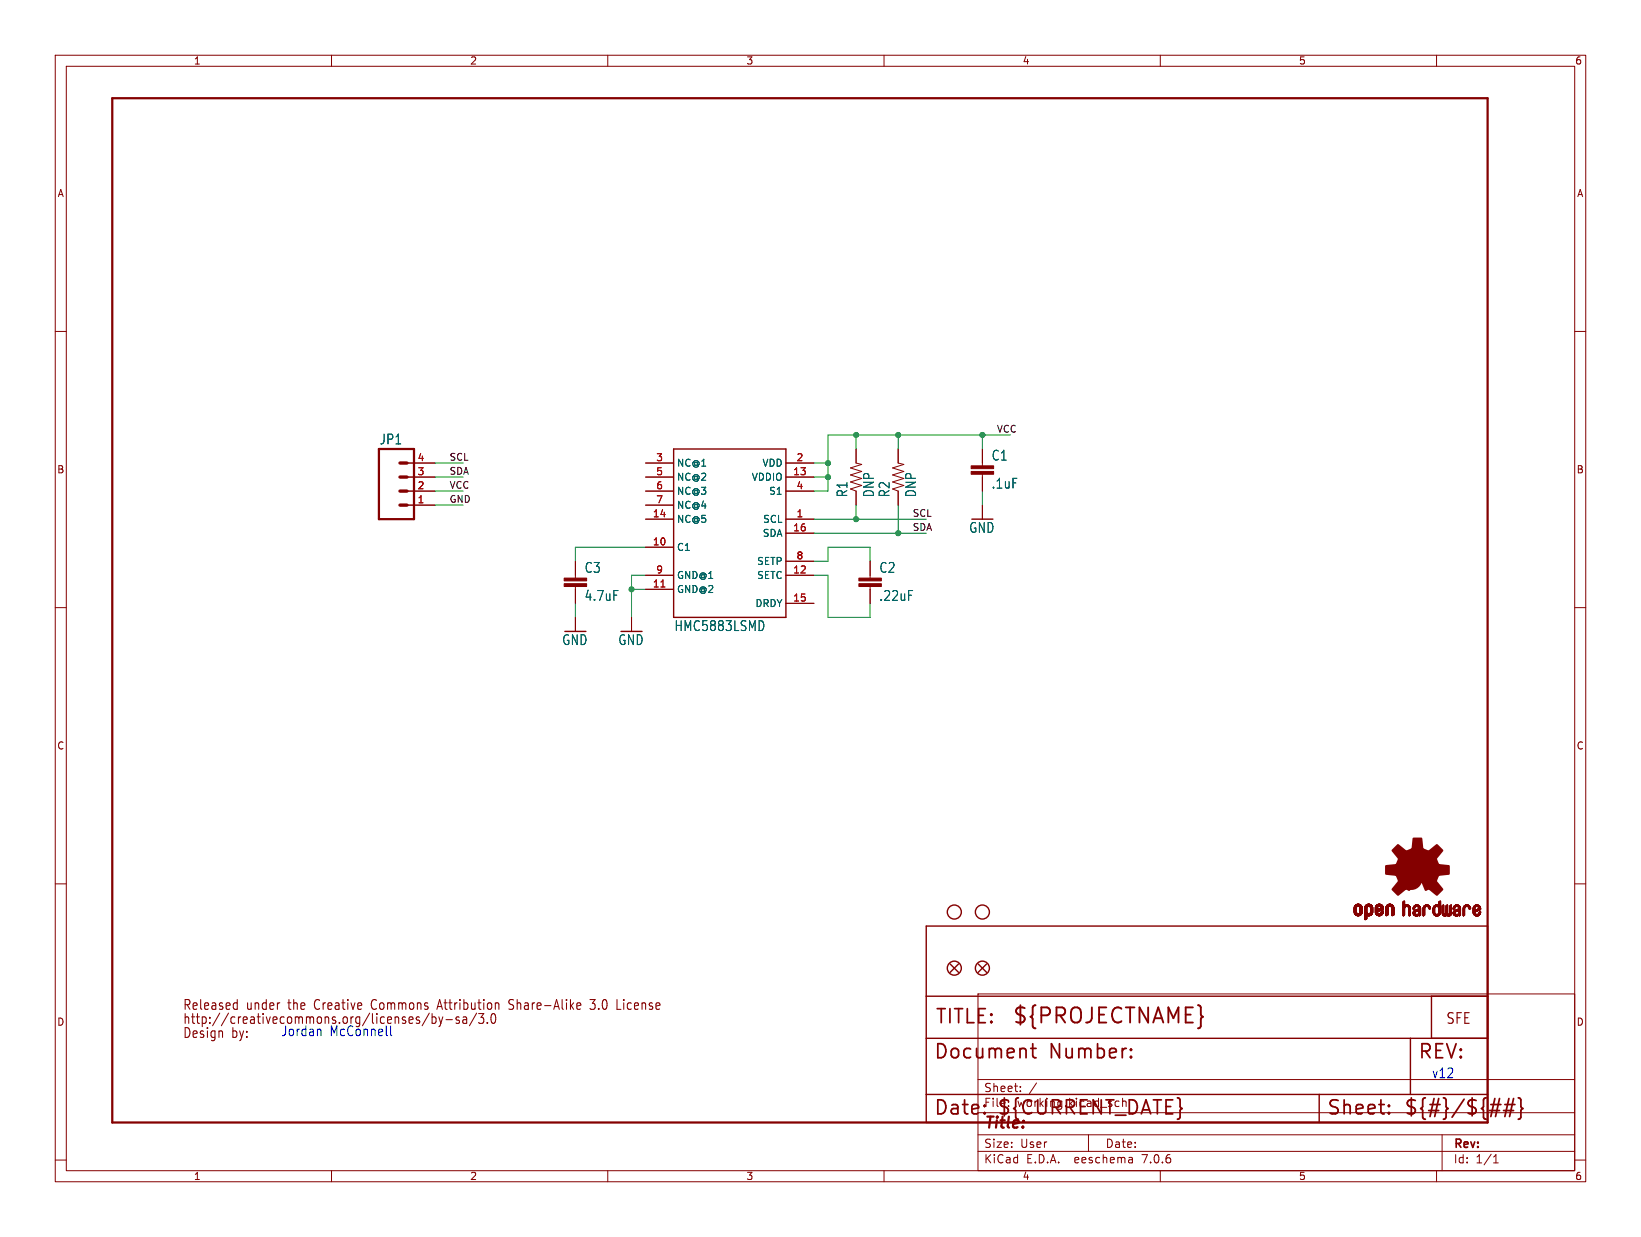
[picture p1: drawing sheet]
<svg xmlns="http://www.w3.org/2000/svg" width="297mm" height="224mm" viewBox="0 0 297 224" stroke-linecap="round" stroke-linejoin="round" font-family="sans-serif">
<defs><g id="words">
<text font-size="3.8" fill="#840000" x="183.1" y="185.7">${PROJECTNAME}</text>
<g font-size="3.5" fill="#840000">
<text x="169.2" y="185.7">TITLE:</text>
<text x="168.9" y="192.1">Document</text>
<text x="189.9" y="192.1">Number:</text>
<text x="256.5" y="192.1">REV:</text>
<text x="168.9" y="202.2">Date:</text>
<text x="180.3" y="202.2">${CURRENT_DATE}</text>
<text x="240" y="202.2">Sheet:</text>
<text x="254" y="202.2">${#}/${##}</text>
</g>
<text font-size="2.8" fill="#840000" x="178" y="204.8">Title:</text>
<text font-size="2.7" fill="#840000" x="261.6" y="185.6">SFE</text>
<g font-size="2.5" fill="#006464">
<text x="68.6" y="80.7">JP1</text>
<text x="179.4" y="83.6">C1</text>
<text x="179.4" y="88.7">.1uF</text>
<text x="153.6" y="90.1" transform="rotate(-90 153.6 90.1)">R1</text>
<text x="158.4" y="90.1" transform="rotate(-90 158.4 90.1)">DNP</text>
<text x="161.2" y="90.1" transform="rotate(-90 161.2 90.1)">R2</text>
<text x="166" y="90.1" transform="rotate(-90 166 90.1)">DNP</text>
<text x="175.3" y="96.7">GND</text>
<text x="105.7" y="103.9">C3</text>
<text x="159.1" y="103.9">C2</text>
<text x="105.7" y="109">4.7uF</text>
<text x="159.1" y="109">.22uF</text>
<text x="101.7" y="117">GND</text>
<text x="111.8" y="117">GND</text>
<text x="122" y="114.4">HMC5883LSMD</text>
</g>
<g font-size="2.5" fill="#0000c2">
<text x="33" y="185.6">http://creativecommons.org/licenses/by-sa/3.0</text>
<text x="50.8" y="187.7">Jordan</text>
<text x="59.7" y="187.7">McConnell</text>
<text x="259.1" y="195.3">v12</text>
</g>
<g font-size="2.5" fill="#840000">
<text x="33" y="183.1">Released</text>
<text x="44.6" y="183.1">under</text>
<text x="52.3" y="183.1">the</text>
<text x="57.3" y="183.1">Creative</text>
<text x="67.8" y="183.1">Commons</text>
<text x="80.1" y="183.1">Attribution</text>
<text x="93.3" y="183.1">Share-Alike</text>
<text x="108.3" y="183.1">3.0</text>
<text x="113.3" y="183.1">License</text>
<text x="33" y="188.2">Design</text>
<text x="41.9" y="188.2">by:</text>
</g>
<g font-size="2.1" fill="#840000">
<text x="178" y="197.9">Sheet:</text>
<text x="178" y="200.6">File:</text>
<text x="184.1" y="200.6">working.kicad_sch</text>
<text x="178" y="208">Size:</text>
<text x="184.7" y="208">User</text>
<text x="200" y="208">Date:</text>
<text x="263" y="208.2">Rev:</text>
<text x="178" y="210.8">KiCad</text>
<text x="185.7" y="210.8">E.D.A.</text>
<text x="194.6" y="210.8">eeschema</text>
<text x="207" y="210.8">7.0.6</text>
<text x="263" y="210.8">Id:</text>
<text x="267.1" y="210.8">1/1</text>
</g>
<g font-size="1.8" fill="#840000">
<text x="35" y="11.9">1</text>
<text x="85" y="11.9">2</text>
<text x="135" y="11.9">3</text>
<text x="185" y="11.9">4</text>
<text x="235" y="11.9">5</text>
<text x="285" y="11.9">6</text>
<text x="10.3" y="35.9">A</text>
<text x="285.3" y="35.9">A</text>
<text x="10.3" y="85.9">B</text>
<text x="285.3" y="85.9">B</text>
<text x="10.3" y="135.9">C</text>
<text x="285.3" y="135.9">C</text>
<text x="10.3" y="185.9">D</text>
<text x="285.3" y="185.9">D</text>
<text x="35" y="213.8">1</text>
<text x="85" y="213.8">2</text>
<text x="135" y="213.8">3</text>
<text x="185" y="213.8">4</text>
<text x="235" y="213.8">5</text>
<text x="285" y="213.8">6</text>
</g>
<g font-size="1.8" fill="#a90000">
<text x="75.5" y="83.6">4</text>
<text x="118.7" y="83.6">3</text>
<text x="144.1" y="83.6">2</text>
<text x="75.5" y="88.6">2</text>
<text x="75.5" y="86.1">3</text>
<text x="118.7" y="86.1">5</text>
<text x="118.7" y="88.6">6</text>
<text x="143.5" y="86.1">13</text>
<text x="144.1" y="88.6">4</text>
<text x="75.5" y="91.2">1</text>
<text x="118.1" y="93.7">14</text>
<text x="118.7" y="91.2">7</text>
<text x="144.1" y="93.7">1</text>
<text x="118.1" y="98.8">10</text>
<text x="143.5" y="96.3">16</text>
<text x="144.1" y="101.3">8</text>
<text x="118.1" y="106.4">11</text>
<text x="118.7" y="103.9">9</text>
<text x="143.5" y="103.9">12</text>
<text x="143.5" y="109">15</text>
</g>
<g font-size="1.8" fill="#006464">
<text x="122.4" y="84.7">NC@1</text>
<text x="122.4" y="87.2">NC@2</text>
<text x="122.4" y="89.8">NC@3</text>
<text x="136" y="87.2">VDDIO</text>
<text x="137.9" y="84.7">VDD</text>
<text x="139.1" y="89.8">S1</text>
<text x="122.4" y="94.8">NC@5</text>
<text x="122.4" y="92.3">NC@4</text>
<text x="138" y="94.8">SCL</text>
<text x="122.4" y="99.9">C1</text>
<text x="138" y="97.4">SDA</text>
<text x="122.4" y="107.5">GND@2</text>
<text x="122.4" y="105">GND@1</text>
<text x="136.9" y="105">SETC</text>
<text x="136.9" y="102.5">SETP</text>
<text x="136.6" y="110.1">DRDY</text>
</g>
<g font-size="1.7" fill="#0f0f0f">
<text x="81.3" y="83.5">SCL</text>
<text x="180.3" y="78.4">VCC</text>
<text x="81.3" y="86">SDA</text>
<text x="81.3" y="88.6">VCC</text>
<text x="81.3" y="91.1">GND</text>
<text x="165.1" y="93.6">SCL</text>
<text x="165.1" y="96.2">SDA</text>
</g>
</g></defs>
<g fill="none" stroke="#840000" stroke-width=".18">
<path d="M10 10h277v203.9h-277zM12 12h273v199.9h-273zM60 10v2M110 10v2M160 10v2M210 10v2M260 10v2M10 60h2M285 60h2M73.7 91.4h5M73.7 88.9h5M73.7 86.4h5"/>
<path d="M73.7 83.8h5M116.8 91.4h5.1M116.8 88.9h5.1M116.8 86.4h5.1M116.8 83.8h5.1M116.8 94h5.1M116.8 99.1h5.1M142.2 88.9h5.1M142.2 86.4h5.1M142.2 83.8h5.1M142.2 94h5.1M142.2 96.5h5.1"/>
<path d="M154.9 81.3v2.5l1.1 .3-2.1 .6 2.1 .6-2.1 .7 2.1 .6-2.1 .6 2.1 .7-2.1 .6 1 .4v2.5M162.6 81.3v2.5l1 .3-2.1 .6 2.1 .6-2.1 .7 2.1 .6-2.1 .6 2.1 .7-2.1 .6 1.1 .4v2.5M177.8 81.3v3M177.8 85.9v3M177.8 91.4v2.6M10 110h2M104.1 101.6v3M104.1 106.2v3M104.1 111.8v2.5M114.3 111.8v2.5M116.8 106.7h5.1M116.8 104.1h5.1"/>
<path d="M142.2 104.1h5.1M142.2 109.2h5.1M142.2 101.6h5.1M157.5 101.6v3M157.5 106.2v3M285 110h2M10 160h2M285 160h2M177 179.9h108v32h-108zM177 195.4h108M184.7 197.5v.1M184.7 196.7v.1"/>
<path d="M187.6 196l-1.3 2M10 210h2M60 211.9v2M110 211.9v2M160 211.9v2M177 208.4h108M177 205.4h108M177 201.4h108M197 205.4v3M204.9 209.6l.1 .9M205 210.4l-.2 .1M205 209.9h-.2"/>
<path d="M210 211.9v2M260 211.9v2M261 205.4v6.5M270.3 210.5h.9M270.3 209.4l.4-.4v1.5M285 210h2"/>
</g>
<path d="M20.3 17.8h248.9v185.4h-248.9zM68.6 81.3h6.3v12.7h-6.3z" fill="none" stroke="#840000" stroke-width=".41"/>
<path d="M72.4 91.4h1.3M72.4 88.9h1.3M72.4 86.4h1.3M72.4 83.8h1.3" fill="none" stroke="#840000" stroke-width=".61"/>
<g fill="#840000" stroke="#840000" stroke-width=".18">
<path d="M245.1 165.1h.4z"/>
<path d="M245.1 165l.4 .1z"/>
<path d="M245.1 165h.4z"/>
<path d="M245.1 164.9l.4 .1z"/>
<path d="M245.1 164.9h.4z"/>
<path d="M245.1 164.8l.4 .1z"/>
<path d="M245.1 164.8h.4z"/>
<path d="M245.1 164.7l.4 .1z"/>
<path d="M245.1 164.7h.4z"/>
<path d="M245.1 164.6l.4 .1z"/>
<path d="M245.1 164.6h.4z"/>
<path d="M245.1 164.5l.4 .1z"/>
<path d="M245.1 164.5h.4z"/>
<path d="M245.1 164.4l.4 .1z"/>
<path d="M245.1 164.4h.4z"/>
<path d="M245.1 164.3l.4 .1z"/>
<path d="M245.1 165.2h.4z"/>
<path d="M245.1 165.1l.4 .1z"/>
<path d="M245.1 164.3h.4z"/>
<path d="M245.1 165.3h.5z"/>
<path d="M245.1 165.3h.4z"/>
<path d="M245.1 165.2l.4 .1z"/>
<path d="M245.1 164.2l.4 .1z"/>
<path d="M245.1 164.2h.4z"/>
<path d="M245.1 164.2h.5z"/>
<path d="M245.1 164.1l.5 .1z"/>
<path d="M245.1 164.1h.5z"/>
<path d="M245.1 165.4h.6z"/>
<path d="M245.1 165.3l.5 .1z"/>
<path d="M245.1 164.1h.6z"/>
<path d="M245.2 165.4h.5z"/>
<path d="M245.2 164.1h.5z"/>
<path d="M245.2 165.4h1.3z"/>
<path d="M245.2 165.4h.6z"/>
<path d="M245.2 164l1.2 .1z"/>
<path d="M245.2 165.4h1.2z"/>
<path d="M245.2 164h1.2z"/>
<path d="M245.2 165.5h1.2z"/>
<path d="M245.2 165.4l1.2 .1z"/>
<path d="M245.2 163.9l1.2 .1z"/>
<path d="M245.2 163.9h1.2z"/>
<path d="M245.3 165.5l1.1 .1z"/>
<path d="M245.3 165.6h1.1z"/>
<path d="M245.3 163.9h1.1z"/>
<path d="M245.3 165.6h1z"/>
<path d="M245.3 163.9h1z"/>
<path d="M245.3 163.8l1 .1z"/>
<path d="M245.3 163.8h1z"/>
<path d="M245.4 165.6l.9 .1z"/>
<path d="M245.4 163.8h.9z"/>
<path d="M245.4 165.7h.8z"/>
<path d="M245.4 163.8h.8z"/>
<path d="M245.4 163.7l.8 .1z"/>
<path d="M245.5 163.7h.7z"/>
<path d="M245.5 165.7h.7z"/>
<path d="M245.5 165.7h.6z"/>
<path d="M245.5 163.7h.6z"/>
<path d="M245.5 165.7l.6 .1z"/>
<path d="M245.6 163.7h.4z"/>
<path d="M245.6 165.8h.4z"/>
<path d="M245.7 163.7h.3z"/>
<path d="M245.7 165.8h.2z"/>
<path d="M245.7 163.7h.2z"/>
<path d="M245.9 164.1h.6z"/>
<path d="M245.9 165.4h.6z"/>
<path d="M246 165.4h.5z"/>
<path d="M246 164.1h.5z"/>
<path d="M246 165.3l.5 .1z"/>
<path d="M246 165.3h.5z"/>
<path d="M246 164.1l.5 .1z"/>
<path d="M246.1 165.3h.4z"/>
<path d="M246.1 164.2h.4z"/>
<path d="M246.1 165.2l.4 .1z"/>
<path d="M246.1 165.2h.4z"/>
<path d="M246.1 164.3h.4z"/>
<path d="M246.1 164.2l.4 .1z"/>
<path d="M246.1 165.1l.4 .1z"/>
<path d="M246.1 165.1h.4z"/>
<path d="M246.1 165l.4 .1z"/>
<path d="M246.1 165h.4z"/>
<path d="M246.1 164.9l.4 .1z"/>
<path d="M246.1 164.9h.4z"/>
<path d="M246.1 164.8l.4 .1z"/>
<path d="M246.1 164.8h.4z"/>
<path d="M246.1 164.7l.4 .1z"/>
<path d="M246.1 164.7h.4z"/>
<path d="M246.1 164.6l.4 .1z"/>
<path d="M246.1 164.6h.4z"/>
<path d="M246.1 164.5l.4 .1z"/>
<path d="M246.1 164.5h.4z"/>
<path d="M246.1 164.4l.4 .1z"/>
<path d="M246.1 164.4h.4z"/>
<path d="M246.1 164.3l.4 .1z"/>
<path d="M247 166.4h.2z"/>
<path d="M247 166.4h.3z"/>
<path d="M247 166.4h.4z"/>
<path d="M247 166.3l.4 .1z"/>
<path d="M247 166.3h.4z"/>
<path d="M247 166.2l.4 .1z"/>
<path d="M247 166.2h.4z"/>
<path d="M247 166.1l.4 .1z"/>
<path d="M247 166.1h.4z"/>
<path d="M247 166l.4 .1z"/>
<path d="M247 166h.4z"/>
<path d="M247 165.9l.4 .1z"/>
<path d="M247 165.9h.4z"/>
<path d="M247 165.8l.4 .1z"/>
<path d="M247 165.8h.4z"/>
<path d="M247 165.7l.4 .1z"/>
<path d="M247 165.7h1z"/>
<path d="M247 165.7h1.1z"/>
<path d="M247 165.7h1.2z"/>
<path d="M247 165.6l1.2 .1z"/>
<path d="M247 165.6h1.2z"/>
<path d="M247 165.6h1.3z"/>
<path d="M247 165.5l1.3 .1z"/>
<path d="M247 165.5h1.3z"/>
<path d="M247 165.4l1.3 .1z"/>
<path d="M247 165.4h1.4z"/>
<path d="M247 165.4h.7z"/>
<path d="M247 165.4h.6z"/>
<path d="M247 165.3l.6 .1z"/>
<path d="M247 165.3h.5z"/>
<path d="M247 165.2l.5 .1z"/>
<path d="M247 165.2h.4z"/>
<path d="M247 165.1l.4 .1z"/>
<path d="M247 165.1h.4z"/>
<path d="M247 165l.4 .1z"/>
<path d="M247 165h.4z"/>
<path d="M247 164.9l.4 .1z"/>
<path d="M247 164.9h.4z"/>
<path d="M247 164.8l.4 .1z"/>
<path d="M247 164.8h.4z"/>
<path d="M247 164.7l.4 .1z"/>
<path d="M247 164.7h.4z"/>
<path d="M247 164.6l.4 .1z"/>
<path d="M247 164.6h.4z"/>
<path d="M247 164.5l.4 .1z"/>
<path d="M247 164.5h.4z"/>
<path d="M247 164.4l.4 .1z"/>
<path d="M247 164.4h.4z"/>
<path d="M247 164.3l.4 .1z"/>
<path d="M247 164.3h.4z"/>
<path d="M247 164.2l.4 .1z"/>
<path d="M247 166.5h.2z"/>
<path d="M247 166.4l.2 .1z"/>
<path d="M247 164.2h.4z"/>
<path d="M247 164.2h.5z"/>
<path d="M247 166.5h.1z"/>
<path d="M247 164.1l.5 .1z"/>
<path d="M247 164.1h.5z"/>
<path d="M247 164.1h.6z"/>
<path d="M247.1 164.1h.5z"/>
<path d="M247.1 164l1.3 .1z"/>
<path d="M247.1 164h1.3z"/>
<path d="M247.1 164h1.2z"/>
<path d="M247.1 163.9l1.2 .1z"/>
<path d="M247.1 163.9h1.2z"/>
<path d="M247.2 163.9h1.1z"/>
<path d="M247.2 163.9h1z"/>
<path d="M247.2 163.8l1 .1z"/>
<path d="M247.2 163.8h1z"/>
<path d="M247.3 163.8h.9z"/>
<path d="M247.3 163.8h.8z"/>
<path d="M247.4 163.8h.7z"/>
<path d="M247.4 163.7l.7 .1z"/>
<path d="M247.4 163.7h.7z"/>
<path d="M247.4 163.7h.6z"/>
<path d="M247.5 165.7l.5 .1z"/>
<path d="M247.5 163.7h.5z"/>
<path d="M247.5 165.8h.4z"/>
<path d="M247.5 163.7h.4z"/>
<path d="M247.6 165.8h.3z"/>
<path d="M247.6 163.7h.3z"/>
<path d="M247.6 163.7h.2z"/>
<path d="M247.6 165.8h.2z"/>
<path d="M247.8 164.1h.6z"/>
<path d="M247.8 165.4h.6z"/>
<path d="M247.9 165.4h.5z"/>
<path d="M247.9 164.1h.5z"/>
<path d="M247.9 165.3l.5 .1z"/>
<path d="M247.9 165.3h.5z"/>
<path d="M248 165.3h.4z"/>
<path d="M248 164.1l.4 .1z"/>
<path d="M248 164.2h.4z"/>
<path d="M248 165.2l.4 .1z"/>
<path d="M248 165.2h.4z"/>
<path d="M248 165.2h.5z"/>
<path d="M248 164.3h.5z"/>
<path d="M248 164.2l.4 .1z"/>
<path d="M248.1 165.2h.4z"/>
<path d="M248.1 164.3h.4z"/>
<path d="M248.1 165.1l.4 .1z"/>
<path d="M248.1 165.1h.4z"/>
<path d="M248.1 164.4h.4z"/>
<path d="M248.1 164.3l.4 .1z"/>
<path d="M248.1 165l.4 .1z"/>
<path d="M248.1 165h.4z"/>
<path d="M248.1 164.9l.4 .1z"/>
<path d="M248.1 164.9h.4z"/>
<path d="M248.1 164.8l.4 .1z"/>
<path d="M248.1 164.8h.4z"/>
<path d="M248.1 164.7l.4 .1z"/>
<path d="M248.1 164.7h.4z"/>
<path d="M248.1 164.6l.4 .1z"/>
<path d="M248.1 164.6h.4z"/>
<path d="M248.1 164.5l.4 .1z"/>
<path d="M248.1 164.5h.4z"/>
<path d="M248.1 164.4l.4 .1z"/>
<path d="M248.9 165.2h.4z"/>
<path d="M248.9 165.1l.4 .1z"/>
<path d="M248.9 165.1h.4z"/>
<path d="M248.9 165.1h.5z"/>
<path d="M248.9 165l.5 .1z"/>
<path d="M248.9 165h.5z"/>
<path d="M248.9 165h.6z"/>
<path d="M248.9 165h.7z"/>
<path d="M248.9 164.9l.7 .1z"/>
<path d="M248.9 164.9h.7z"/>
<path d="M248.9 164.9h.8z"/>
<path d="M248.9 164.9h.9z"/>
<path d="M248.9 164.8l.9 .1z"/>
<path d="M248.9 164.8h.9z"/>
<path d="M248.9 164.8h1z"/>
<path d="M248.9 164.8h1.1z"/>
<path d="M248.9 164.7l1.1 .1z"/>
<path d="M248.9 164.7h1.2z"/>
<path d="M248.9 164.7h1.3z"/>
<path d="M248.9 164.6l1.3 .1z"/>
<path d="M248.9 164.6h1.4z"/>
<path d="M248.9 164.6h.4z"/>
<path d="M248.9 164.5l.4 .1z"/>
<path d="M248.9 164.5h.4z"/>
<path d="M248.9 164.4l.4 .1z"/>
<path d="M248.9 164.4h.4z"/>
<path d="M248.9 164.3l.4 .1z"/>
<path d="M248.9 164.3h.4z"/>
<path d="M248.9 164.2l.4 .1z"/>
<path d="M248.9 165.3h.5z"/>
<path d="M248.9 165.2l.4 .1z"/>
<path d="M248.9 164.2h.4z"/>
<path d="M248.9 164.2h.5z"/>
<path d="M248.9 164.1l.5 .1z"/>
<path d="M248.9 164.1h.5z"/>
<path d="M249 165.3l.5 .1z"/>
<path d="M249 164.1h.4z"/>
<path d="M249 164.1h.5z"/>
<path d="M249 165.4h.5z"/>
<path d="M249 165.4h1.3z"/>
<path d="M249 165.4h.6z"/>
<path d="M249 164.1h.6z"/>
<path d="M249 164l1.3 .1z"/>
<path d="M249 164h1.3z"/>
<path d="M249 165.5h1.2z"/>
<path d="M249 165.4l1.2 .1z"/>
<path d="M249 164h1.2z"/>
<path d="M249.1 165.5h1.1z"/>
<path d="M249.1 164h1.1z"/>
<path d="M249.1 163.9l1.1 .1z"/>
<path d="M249.1 165.5l1.1 .1z"/>
<path d="M249.1 163.9h1.1z"/>
<path d="M249.1 165.6h1.1z"/>
<path d="M249.1 165.6h1z"/>
<path d="M249.1 163.9h1z"/>
<path d="M249.2 165.6h.9z"/>
<path d="M249.2 163.8l.9 .1z"/>
<path d="M249.2 163.8h.9z"/>
<path d="M249.2 165.6l.9 .1z"/>
<path d="M249.2 165.7h.9z"/>
<path d="M249.2 165.7h.8z"/>
<path d="M249.2 163.8h.8z"/>
<path d="M249.3 165.7h.7z"/>
<path d="M249.3 163.8h.7z"/>
<path d="M249.3 163.7l.7 .1z"/>
<path d="M249.3 163.7h.7z"/>
<path d="M249.3 163.7h.6z"/>
<path d="M249.3 165.7h.6z"/>
<path d="M249.4 163.7h.5z"/>
<path d="M249.4 165.7l.5 .1z"/>
<path d="M249.4 164.6h.9z"/>
<path d="M249.4 163.7h.4z"/>
<path d="M249.4 165.8h.4z"/>
<path d="M249.5 163.7h.3z"/>
<path d="M249.5 165.8h.3z"/>
<path d="M249.5 164.6h.8z"/>
<path d="M249.5 165.8h.2z"/>
<path d="M249.5 164.5l.8 .1z"/>
<path d="M249.5 163.7h.2z"/>
<path d="M249.5 164.5h.8z"/>
<path d="M249.6 164.5h.7z"/>
<path d="M249.7 164.5h.6z"/>
<path d="M249.7 164.1h.6z"/>
<path d="M249.7 165.4h.6z"/>
<path d="M249.8 165.4h.5z"/>
<path d="M249.8 164.4l.5 .1z"/>
<path d="M249.8 164.4h.5z"/>
<path d="M249.8 164.1h.5z"/>
<path d="M249.8 165.3l.5 .1z"/>
<path d="M249.8 165.3h.5z"/>
<path d="M249.9 165.3h.4z"/>
<path d="M249.9 164.1l.4 .1z"/>
<path d="M249.9 164.4h.4z"/>
<path d="M249.9 164.2h.4z"/>
<path d="M249.9 165.2l.4 .1z"/>
<path d="M249.9 165.2h.4z"/>
<path d="M249.9 164.3l.4 .1z"/>
<path d="M249.9 164.3h.4z"/>
<path d="M249.9 164.2l.4 .1z"/>
<path d="M250 165.2h.3z"/>
<path d="M250 165.1l.3 .1z"/>
<path d="M250 165.1h.3z"/>
<path d="M250 165l.3 .1z"/>
<path d="M250 165h.3z"/>
<path d="M250.1 165h.2z"/>
<path d="M250.1 164.9l.2 .1z"/>
<path d="M250.1 164.9h.2z"/>
<path d="M250.2 164.9h.1z"/>
<path d="M250.8 165.7h.3z"/>
<path d="M250.8 165.7h.4z"/>
<path d="M250.8 165.6l.4 .1z"/>
<path d="M250.8 165.6h.4z"/>
<path d="M250.8 165.5l.4 .1z"/>
<path d="M250.8 165.5h.4z"/>
<path d="M250.8 165.4l.4 .1z"/>
<path d="M250.8 165.4h.4z"/>
<path d="M250.8 165.3l.4 .1z"/>
<path d="M250.8 165.3h.4z"/>
<path d="M250.8 165.2l.4 .1z"/>
<path d="M250.8 165.2h.4z"/>
<path d="M250.8 165.1l.4 .1z"/>
<path d="M250.8 165.1h.4z"/>
<path d="M250.8 165l.4 .1z"/>
<path d="M250.8 165h.4z"/>
<path d="M250.8 164.9l.4 .1z"/>
<path d="M250.8 164.9h.4z"/>
<path d="M250.8 164.8l.4 .1z"/>
<path d="M250.8 164.8h.4z"/>
<path d="M250.8 164.7l.4 .1z"/>
<path d="M250.8 164.7h.4z"/>
<path d="M250.8 164.6l.4 .1z"/>
<path d="M250.8 164.6h.4z"/>
<path d="M250.8 164.5l.4 .1z"/>
<path d="M250.8 164.5h.4z"/>
<path d="M250.8 164.4l.4 .1z"/>
<path d="M250.8 164.4h.4z"/>
<path d="M250.8 164.3l.4 .1z"/>
<path d="M250.8 164.3h.4z"/>
<path d="M250.8 165.7h.2z"/>
<path d="M250.8 164.2l.5 .1z"/>
<path d="M250.8 165.7l.2 .1z"/>
<path d="M250.8 164.2h.5z"/>
<path d="M250.9 164.2h.4z"/>
<path d="M250.9 164.1l.4 .1z"/>
<path d="M250.9 164.1h.4z"/>
<path d="M250.9 164.1h.5z"/>
<path d="M250.9 164.1h.6z"/>
<path d="M250.9 164l1.3 .1z"/>
<path d="M250.9 164h1.3z"/>
<path d="M250.9 164h1.2z"/>
<path d="M251 164h1.1z"/>
<path d="M251 163.9l1.1 .1z"/>
<path d="M251 163.9h1.1z"/>
<path d="M251 163.8l1.1 .1z"/>
<path d="M251.1 163.8h.9z"/>
<path d="M251.1 163.8h.8z"/>
<path d="M251.2 163.8h.7z"/>
<path d="M251.2 163.7l.7 .1z"/>
<path d="M251.2 163.7h.7z"/>
<path d="M251.2 163.7h.6z"/>
<path d="M251.3 163.7h.5z"/>
<path d="M251.4 163.7h.3z"/>
<path d="M251.5 163.7h.2z"/>
<path d="M251.6 164.1h.6z"/>
<path d="M251.7 164.1h.5z"/>
<path d="M251.8 164.1h.4z"/>
<path d="M251.8 164.1l.4 .1z"/>
<path d="M251.8 164.2h.4z"/>
<path d="M251.8 164.2h.5z"/>
<path d="M251.9 164.2l.4 .1z"/>
<path d="M251.9 164.3h.4z"/>
<path d="M251.9 165.7h.3z"/>
<path d="M251.9 165.7h.4z"/>
<path d="M251.9 165.6l.4 .1z"/>
<path d="M251.9 165.6h.4z"/>
<path d="M251.9 165.5l.4 .1z"/>
<path d="M251.9 165.5h.4z"/>
<path d="M251.9 165.4l.4 .1z"/>
<path d="M251.9 165.4h.4z"/>
<path d="M251.9 165.3l.4 .1z"/>
<path d="M251.9 165.3h.4z"/>
<path d="M251.9 165.2l.4 .1z"/>
<path d="M251.9 165.2h.4z"/>
<path d="M251.9 165.1l.4 .1z"/>
<path d="M251.9 165.1h.4z"/>
<path d="M251.9 165l.4 .1z"/>
<path d="M251.9 165h.4z"/>
<path d="M251.9 164.9l.4 .1z"/>
<path d="M251.9 164.9h.4z"/>
<path d="M251.9 164.8l.4 .1z"/>
<path d="M251.9 164.8h.4z"/>
<path d="M251.9 164.7l.4 .1z"/>
<path d="M251.9 164.7h.4z"/>
<path d="M251.9 164.6l.4 .1z"/>
<path d="M251.9 164.6h.4z"/>
<path d="M251.9 164.5l.4 .1z"/>
<path d="M251.9 164.5h.4z"/>
<path d="M251.9 164.4l.4 .1z"/>
<path d="M251.9 164.4h.4z"/>
<path d="M251.9 164.3l.4 .1z"/>
<path d="M251.9 165.7h.2z"/>
<path d="M251.9 165.7l.2 .1z"/>
<path d="M251.9 165.8h.1z"/>
<path d="M253.9 165.8h.2z"/>
<path d="M253.9 165.7l.2 .1z"/>
<path d="M253.9 163.3h.3z"/>
<path d="M253.9 165.7h.3z"/>
<path d="M253.9 165.6l.3 .1z"/>
<path d="M253.9 165.6h.3z"/>
<path d="M253.9 165.5l.3 .1z"/>
<path d="M253.9 165.5h.3z"/>
<path d="M253.9 165.4l.3 .1z"/>
<path d="M253.9 165.4h.3z"/>
<path d="M253.9 165.3l.3 .1z"/>
<path d="M253.9 165.3h.3z"/>
<path d="M253.9 165.2l.3 .1z"/>
<path d="M253.9 165.2h.3z"/>
<path d="M253.9 165.1l.3 .1z"/>
<path d="M253.9 165.1h.3z"/>
<path d="M253.9 165l.3 .1z"/>
<path d="M253.9 165h.3z"/>
<path d="M253.9 164.9l.3 .1z"/>
<path d="M253.9 164.9h.3z"/>
<path d="M253.9 164.8l.3 .1z"/>
<path d="M253.9 164.8h.3z"/>
<path d="M253.9 164.7l.3 .1z"/>
<path d="M253.9 164.7h.3z"/>
<path d="M253.9 164.6l.3 .1z"/>
<path d="M253.9 164.6h.3z"/>
<path d="M253.9 164.5l.3 .1z"/>
<path d="M253.9 164.5h.3z"/>
<path d="M253.9 164.4l.3 .1z"/>
<path d="M253.9 164.4h.3z"/>
<path d="M253.9 164.3l.3 .1z"/>
<path d="M253.9 164.3h.3z"/>
<path d="M253.9 164.3h.4z"/>
<path d="M253.9 164.2l.4 .1z"/>
<path d="M253.9 164.2h.4z"/>
<path d="M253.9 164.2h.5z"/>
<path d="M253.9 164.1l.5 .1z"/>
<path d="M253.9 164.1h.5z"/>
<path d="M253.9 164.1h.6z"/>
<path d="M253.9 164.1h.7z"/>
<path d="M253.9 164.1h1.3z"/>
<path d="M253.9 164.1h1.2z"/>
<path d="M253.9 164l1.2 .1z"/>
<path d="M253.9 164h1.2z"/>
<path d="M253.9 164h1.1z"/>
<path d="M253.9 163.9l1.1 .1z"/>
<path d="M253.9 163.9h1.1z"/>
<path d="M253.9 163.9h1z"/>
<path d="M253.9 163.9h.3z"/>
<path d="M253.9 163.8l.3 .1z"/>
<path d="M253.9 163.8h.3z"/>
<path d="M253.9 163.7l.3 .1z"/>
<path d="M253.9 163.7h.3z"/>
<path d="M253.9 163.6l.3 .1z"/>
<path d="M253.9 163.6h.3z"/>
<path d="M253.9 163.5l.3 .1z"/>
<path d="M253.9 163.5h.3z"/>
<path d="M253.9 163.4l.3 .1z"/>
<path d="M253.9 163.4h.3z"/>
<path d="M253.9 163.3l.3 .1z"/>
<path d="M253.9 163.2l.3 .1z"/>
<path d="M254 163.2h.2z"/>
<path d="M254.1 163.1l.1 .1z"/>
<path d="M254.3 163.9h.6z"/>
<path d="M254.4 163.8l.5 .1z"/>
<path d="M254.4 163.8h.5z"/>
<path d="M254.4 163.8h.4z"/>
<path d="M254.7 164.1h.5z"/>
<path d="M254.8 164.1h.4z"/>
<path d="M254.8 164.1l.4 .1z"/>
<path d="M254.8 164.2h.4z"/>
<path d="M254.9 164.2h.3z"/>
<path d="M254.9 164.2h.4z"/>
<path d="M254.9 164.3h.4z"/>
<path d="M254.9 164.2l.4 .1z"/>
<path d="M255 164.3h.3z"/>
<path d="M255 164.4h.3z"/>
<path d="M255 164.3l.3 .1z"/>
<path d="M255 164.5h.3z"/>
<path d="M255 164.4l.3 .1z"/>
<path d="M255 165.8h.1z"/>
<path d="M255 165.8h.2z"/>
<path d="M255 165.7l.2 .1z"/>
<path d="M255 165.7h.2z"/>
<path d="M255 165.7h.3z"/>
<path d="M255 165.6l.3 .1z"/>
<path d="M255 165.6h.3z"/>
<path d="M255 165.5l.3 .1z"/>
<path d="M255 165.5h.3z"/>
<path d="M255 165.4l.3 .1z"/>
<path d="M255 165.4h.3z"/>
<path d="M255 165.3l.3 .1z"/>
<path d="M255 165.3h.3z"/>
<path d="M255 165.2l.3 .1z"/>
<path d="M255 165.2h.3z"/>
<path d="M255 165.1l.3 .1z"/>
<path d="M255 165.1h.3z"/>
<path d="M255 165l.3 .1z"/>
<path d="M255 165h.3z"/>
<path d="M255 164.9l.3 .1z"/>
<path d="M255 164.9h.3z"/>
<path d="M255 164.8l.3 .1z"/>
<path d="M255 164.8h.3z"/>
<path d="M255 164.7l.3 .1z"/>
<path d="M255 164.7h.3z"/>
<path d="M255 164.6l.3 .1z"/>
<path d="M255 164.6h.3z"/>
<path d="M255 164.5l.3 .1z"/>
<path d="M255.7 165.4h.4z"/>
<path d="M255.7 165.3l.4 .1z"/>
<path d="M255.7 165.3h.4z"/>
<path d="M255.7 165.3h.3z"/>
<path d="M255.7 165.2l.3 .1z"/>
<path d="M255.7 165.2h.3z"/>
<path d="M255.7 165.2h.4z"/>
<path d="M255.7 164.6h.2z"/>
<path d="M255.7 164.5l.3 .1z"/>
<path d="M255.7 164.5h.3z"/>
<path d="M255.7 164.4l.3 .1z"/>
<path d="M255.7 164.4h.3z"/>
<path d="M255.8 165.4h.3z"/>
<path d="M255.8 165.2h.3z"/>
<path d="M255.8 165.1l.3 .1z"/>
<path d="M255.8 165.1h.3z"/>
<path d="M255.8 164.6h.1z"/>
<path d="M255.8 164.4h.2z"/>
<path d="M255.8 165.5h.3z"/>
<path d="M255.8 165.4l.3 .1z"/>
<path d="M255.8 165.1h.4z"/>
<path d="M255.8 164.4h.3z"/>
<path d="M255.8 164.3l.3 .1z"/>
<path d="M255.8 164.3h.3z"/>
<path d="M255.8 165.5h.4z"/>
<path d="M255.8 165l.5 .1z"/>
<path d="M255.8 165h.5z"/>
<path d="M255.8 164.2l.3 .1z"/>
<path d="M255.8 164.2h.3z"/>
<path d="M255.8 165.5l.8 .1z"/>
<path d="M255.8 165.5h.5z"/>
<path d="M255.8 164.2h.4z"/>
<path d="M255.8 165.6h.8z"/>
<path d="M255.8 165h.6z"/>
<path d="M255.8 164.1l.4 .1z"/>
<path d="M255.9 165.6h.7z"/>
<path d="M255.9 165h.6z"/>
<path d="M255.9 164.9l.6 .1z"/>
<path d="M255.9 164.1h.3z"/>
<path d="M255.9 164.1h.4z"/>
<path d="M255.9 164.9h.6z"/>
<path d="M255.9 164.1h.5z"/>
<path d="M255.9 165.6l.7 .1z"/>
<path d="M255.9 164.1h1.1z"/>
<path d="M255.9 165.7h.7z"/>
<path d="M255.9 164.9h.7z"/>
<path d="M255.9 164l1.1 .1z"/>
<path d="M255.9 164h1z"/>
<path d="M256 165.7h.6z"/>
<path d="M256 164.9h.7z"/>
<path d="M256 164h.9z"/>
<path d="M256 164.8l.7 .1z"/>
<path d="M256 163.9l.9 .1z"/>
<path d="M256 164.8h1.1z"/>
<path d="M256 163.9h.8z"/>
<path d="M256 165.7l.6 .1z"/>
<path d="M256.1 163.9h.7z"/>
<path d="M256.1 164.8h1z"/>
<path d="M256.1 165.8h.5z"/>
<path d="M256.1 163.9h.6z"/>
<path d="M256.2 165.8h.4z"/>
<path d="M256.2 164.8h.9z"/>
<path d="M256.2 163.8l.5 .1z"/>
<path d="M256.2 163.8h.5z"/>
<path d="M256.2 164.7l.9 .1z"/>
<path d="M256.2 163.8h.4z"/>
<path d="M256.3 164.7h.8z"/>
<path d="M256.4 165.5h.2z"/>
<path d="M256.4 164.7h.7z"/>
<path d="M256.4 163.8h.1z"/>
<path d="M256.4 164.6l.7 .1z"/>
<path d="M256.5 164.1h.5z"/>
<path d="M256.5 164.6h.6z"/>
<path d="M256.6 164.6h.5z"/>
<path d="M256.6 164.1h.4z"/>
<path d="M256.6 164.1l.4 .1z"/>
<path d="M256.6 164.2h.4z"/>
<path d="M256.7 164.2h.3z"/>
<path d="M256.7 164.6h.4z"/>
<path d="M256.7 164.2h.4z"/>
<path d="M256.7 164.5l.4 .1z"/>
<path d="M256.7 164.5h.4z"/>
<path d="M256.7 164.2l.4 .1z"/>
<path d="M256.8 164.5h.3z"/>
<path d="M256.8 164.3h.3z"/>
<path d="M256.8 164.8l.3 .1z"/>
<path d="M256.8 164.9h.3z"/>
<path d="M256.8 164.4h.3z"/>
<path d="M256.8 164.3l.3 .1z"/>
<path d="M256.8 165.8h.2z"/>
<path d="M256.8 165.7l.2 .1z"/>
<path d="M256.8 165.7h.3z"/>
<path d="M256.8 165.6l.3 .1z"/>
<path d="M256.8 165.6h.3z"/>
<path d="M256.8 165.5l.3 .1z"/>
<path d="M256.8 165.5h.3z"/>
<path d="M256.8 165.4l.3 .1z"/>
<path d="M256.8 165.4h.3z"/>
<path d="M256.8 165.3l.3 .1z"/>
<path d="M256.8 165.3h.3z"/>
<path d="M256.8 165.2l.3 .1z"/>
<path d="M256.8 165.2h.3z"/>
<path d="M256.8 165.1l.3 .1z"/>
<path d="M256.8 165.1h.3z"/>
<path d="M256.8 165l.3 .1z"/>
<path d="M256.8 165h.3z"/>
<path d="M256.8 164.9l.3 .1z"/>
<path d="M256.8 164.4l.3 .1z"/>
<path d="M256.8 165.8h.1z"/>
<path d="M257.6 165.8h.1z"/>
<path d="M257.6 165.7l.1 .1z"/>
<path d="M257.6 165.7h.2z"/>
<path d="M257.6 165.6l.3 .1z"/>
<path d="M257.6 165.6h.3z"/>
<path d="M257.6 165.5l.3 .1z"/>
<path d="M257.6 165.5h.3z"/>
<path d="M257.6 165.4l.3 .1z"/>
<path d="M257.6 165.4h.3z"/>
<path d="M257.6 165.3l.3 .1z"/>
<path d="M257.6 165.3h.3z"/>
<path d="M257.6 165.2l.3 .1z"/>
<path d="M257.6 165.2h.3z"/>
<path d="M257.6 165.1l.3 .1z"/>
<path d="M257.6 165.1h.3z"/>
<path d="M257.6 165l.3 .1z"/>
<path d="M257.6 165h.3z"/>
<path d="M257.6 164.9l.3 .1z"/>
<path d="M257.6 164.9h.3z"/>
<path d="M257.6 164.8l.3 .1z"/>
<path d="M257.6 164.8h.3z"/>
<path d="M257.6 164.7l.3 .1z"/>
<path d="M257.6 164.7h.3z"/>
<path d="M257.6 164.6l.3 .1z"/>
<path d="M257.6 164.6h.3z"/>
<path d="M257.6 164.5l.3 .1z"/>
<path d="M257.6 164.5h.3z"/>
<path d="M257.6 164.4l.3 .1z"/>
<path d="M257.6 164.4h.3z"/>
<path d="M257.6 164.3l.3 .1z"/>
<path d="M257.6 164.3h.3z"/>
<path d="M257.6 164.2l.3 .1z"/>
<path d="M257.6 164.2h.3z"/>
<path d="M257.6 164.2h.4z"/>
<path d="M257.6 164.1l.4 .1z"/>
<path d="M257.7 164.1h.4z"/>
<path d="M257.7 164.1h.5z"/>
<path d="M257.7 164.1h1.1z"/>
<path d="M257.7 164l1.1 .1z"/>
<path d="M257.7 164h1.1z"/>
<path d="M257.7 164h1z"/>
<path d="M257.8 164h.9z"/>
<path d="M257.8 163.9l.9 .1z"/>
<path d="M257.8 163.9h.9z"/>
<path d="M257.8 163.9h.8z"/>
<path d="M257.9 163.9h.7z"/>
<path d="M258 163.9h.5z"/>
<path d="M258 163.8l.5 .1z"/>
<path d="M258 163.8h.5z"/>
<path d="M258.1 163.8h.3z"/>
<path d="M258.2 163.8h.1z"/>
<path d="M258.3 164.1h.5z"/>
<path d="M258.4 164.1h.4z"/>
<path d="M258.5 164.1l.3 .1z"/>
<path d="M258.5 164.2h.3z"/>
<path d="M258.5 164.2h.4z"/>
<path d="M258.6 164.2l.3 .1z"/>
<path d="M258.6 164.2h.3z"/>
<path d="M258.6 164.3h.3z"/>
<path d="M258.6 164.3l.3 .1z"/>
<path d="M258.6 164.4h.3z"/>
<path d="M258.6 164.5h.3z"/>
<path d="M258.6 164.4l.3 .1z"/>
<path d="M258.7 164.5h.1z"/>
<path d="M258.7 164.5h.2z"/>
<path d="M258.7 164.5l.1 .1z"/>
<path d="M259.4 165.1h.3z"/>
<path d="M259.4 165l.3 .1z"/>
<path d="M259.4 165h.3z"/>
<path d="M259.4 164.9l.3 .1z"/>
<path d="M259.4 164.9h.3z"/>
<path d="M259.4 164.8l.3 .1z"/>
<path d="M259.4 164.8h.3z"/>
<path d="M259.4 164.7l.3 .1z"/>
<path d="M259.4 164.7h.3z"/>
<path d="M259.4 164.6l.3 .1z"/>
<path d="M259.4 164.6h.3z"/>
<path d="M259.4 164.5l.3 .1z"/>
<path d="M259.4 164.5h.3z"/>
<path d="M259.4 165.2h.3z"/>
<path d="M259.4 165.1l.3 .1z"/>
<path d="M259.4 164.4l.3 .1z"/>
<path d="M259.4 164.4h.3z"/>
<path d="M259.4 165.2l.3 .1z"/>
<path d="M259.4 165.3h.3z"/>
<path d="M259.4 164.3l.3 .1z"/>
<path d="M259.4 164.3h.3z"/>
<path d="M259.4 165.4h.3z"/>
<path d="M259.4 165.3l.3 .1z"/>
<path d="M259.4 165.4h.4z"/>
<path d="M259.4 164.2l.3 .1z"/>
<path d="M259.4 164.2h.3z"/>
<path d="M259.4 164.2h.4z"/>
<path d="M259.4 165.4l.4 .1z"/>
<path d="M259.4 165.5h.4z"/>
<path d="M259.5 165.5h.4z"/>
<path d="M259.5 164.1l.3 .1z"/>
<path d="M259.5 164.1h.4z"/>
<path d="M259.5 165.5h.5z"/>
<path d="M259.5 165.5l1.1 .1z"/>
<path d="M259.5 164.1h.5z"/>
<path d="M259.5 165.6h1.1z"/>
<path d="M259.5 164.1h1.2z"/>
<path d="M259.5 164l1.2 .1z"/>
<path d="M259.5 164h1.2z"/>
<path d="M259.6 165.6h.9z"/>
<path d="M259.6 164h1.1z"/>
<path d="M259.6 165.6l.9 .1z"/>
<path d="M259.6 165.7h.9z"/>
<path d="M259.6 163.9l1.1 .1z"/>
<path d="M259.6 163.9h1.1z"/>
<path d="M259.7 165.7h.8z"/>
<path d="M259.7 163.9h1z"/>
<path d="M259.7 165.7h.7z"/>
<path d="M259.7 165.7l.7 .1z"/>
<path d="M259.7 163.9h.7z"/>
<path d="M259.8 165.8h.6z"/>
<path d="M259.8 165.8h.5z"/>
<path d="M259.8 163.9h.5z"/>
<path d="M259.8 163.8l.5 .1z"/>
<path d="M259.8 163.8h.5z"/>
<path d="M259.9 163.8h.3z"/>
<path d="M260 163.8h.1z"/>
<path d="M260.1 164.1h.6z"/>
<path d="M260.1 165.5h.5z"/>
<path d="M260.2 165.5h.4z"/>
<path d="M260.2 164.1h.5z"/>
<path d="M260.3 165.5h.4z"/>
<path d="M260.3 164.1l.4 .1z"/>
<path d="M260.3 165.4l.4 .1z"/>
<path d="M260.3 164.2h.4z"/>
<path d="M260.3 165.4h.4z"/>
<path d="M260.4 165.4h.3z"/>
<path d="M260.4 164.2l.3 .1z"/>
<path d="M260.4 164.2h.3z"/>
<path d="M260.4 164.3h.3z"/>
<path d="M260.4 165.3l.3 .1z"/>
<path d="M260.4 165.3h.3z"/>
<path d="M260.4 163.9h.3z"/>
<path d="M260.4 163.8l.3 .1z"/>
<path d="M260.4 165.2l.3 .1z"/>
<path d="M260.4 165.2h.3z"/>
<path d="M260.4 165.1h.3z"/>
<path d="M260.4 165l.3 .1z"/>
<path d="M260.4 165h.3z"/>
<path d="M260.4 164.9l.3 .1z"/>
<path d="M260.4 164.9h.3z"/>
<path d="M260.4 164.8h.3z"/>
<path d="M260.4 164.7l.3 .1z"/>
<path d="M260.4 164.7h.3z"/>
<path d="M260.4 164.6h.3z"/>
<path d="M260.4 164.5h.3z"/>
<path d="M260.4 164.4l.3 .1z"/>
<path d="M260.4 164.4h.3z"/>
<path d="M260.4 164.3l.3 .1z"/>
<path d="M260.4 163.8h.3z"/>
<path d="M260.4 163.7l.3 .1z"/>
<path d="M260.4 163.7h.3z"/>
<path d="M260.4 163.6l.3 .1z"/>
<path d="M260.4 163.6h.3z"/>
<path d="M260.4 163.5h.3z"/>
<path d="M260.4 163.4h.3z"/>
<path d="M260.4 163.3h.3z"/>
<path d="M260.4 165.1l.3 .1z"/>
<path d="M260.4 164.8l.3 .1z"/>
<path d="M260.4 164.6l.3 .1z"/>
<path d="M260.4 164.5l.3 .1z"/>
<path d="M260.4 163.5l.3 .1z"/>
<path d="M260.4 163.4l.3 .1z"/>
<path d="M260.4 163.3l.3 .1z"/>
<path d="M260.4 163.2l.3 .1z"/>
<path d="M260.4 163.2h.3z"/>
<path d="M260.5 163.2h.2z"/>
<path d="M260.6 163.2h.1z"/>
<path d="M260.6 163.1l.1 .1z"/>
<path d="M261 165.3h.3z"/>
<path d="M261 165.2l.3 .1z"/>
<path d="M261 165.2h.3z"/>
<path d="M261 165.1l.3 .1z"/>
<path d="M261 165.1h.3z"/>
<path d="M261 165l.3 .1z"/>
<path d="M261 165h.3z"/>
<path d="M261 164.9l.3 .1z"/>
<path d="M261 164.9h.3z"/>
<path d="M261 164.8l.3 .1z"/>
<path d="M261 164.8h.3z"/>
<path d="M261 164.7l.3 .1z"/>
<path d="M261 164.7h.3z"/>
<path d="M261 164.6l.3 .1z"/>
<path d="M261 164.6h.3z"/>
<path d="M261 164.5l.3 .1z"/>
<path d="M261 164.5h.3z"/>
<path d="M261 164.4l.3 .1z"/>
<path d="M261 164.4h.3z"/>
<path d="M261 164.3l.3 .1z"/>
<path d="M261 164.3h.3z"/>
<path d="M261 164.2l.3 .1z"/>
<path d="M261 164.2h.3z"/>
<path d="M261 164.1l.3 .1z"/>
<path d="M261 164.1h.3z"/>
<path d="M261 164l.3 .1z"/>
<path d="M261 164h.3z"/>
<path d="M261 165.5h.4z"/>
<path d="M261 165.4l.4 .1z"/>
<path d="M261 165.4h.3z"/>
<path d="M261 165.3l.3 .1z"/>
<path d="M261 163.9l.3 .1z"/>
<path d="M261 163.9h.3z"/>
<path d="M261.1 165.5h1.6z"/>
<path d="M261.1 165.5h.3z"/>
<path d="M261.1 163.9h.2z"/>
<path d="M261.1 165.6h1.6z"/>
<path d="M261.1 165.5l1.6 .1z"/>
<path d="M261.1 165.6h1.5z"/>
<path d="M261.1 165.6l1.5 .1z"/>
<path d="M261.1 165.7h1.5z"/>
<path d="M261.2 165.7h1.4z"/>
<path d="M261.2 163.9h.1z"/>
<path d="M261.2 165.7h1.3z"/>
<path d="M261.2 163.8l.1 .1z"/>
<path d="M261.2 165.7h.6z"/>
<path d="M261.2 165.7l.6 .1z"/>
<path d="M261.3 165.8h.5z"/>
<path d="M261.3 165.8h.4z"/>
<path d="M261.6 165.5h.6z"/>
<path d="M261.6 165.5h.5z"/>
<path d="M261.7 165.5h.4z"/>
<path d="M261.7 165.4l.4 .1z"/>
<path d="M261.7 165.4h.3z"/>
<path d="M261.7 165.3l.3 .1z"/>
<path d="M261.7 165.3h.3z"/>
<path d="M261.7 165.2h.3z"/>
<path d="M261.7 165.1l.3 .1z"/>
<path d="M261.7 165.1h.3z"/>
<path d="M261.7 165h.3z"/>
<path d="M261.7 164.9l.3 .1z"/>
<path d="M261.7 164.9h.3z"/>
<path d="M261.7 165.2l.3 .1z"/>
<path d="M261.7 165l.3 .1z"/>
<path d="M261.7 164.8l.3 .1z"/>
<path d="M261.7 164.8h.3z"/>
<path d="M261.7 164.7l.3 .1z"/>
<path d="M261.7 164.7h.3z"/>
<path d="M261.7 164.6l.3 .1z"/>
<path d="M261.7 164.6h.3z"/>
<path d="M261.7 164.5l.3 .1z"/>
<path d="M261.7 164.5h.3z"/>
<path d="M261.7 164.4l.3 .1z"/>
<path d="M261.7 164.4h.3z"/>
<path d="M261.7 164.3l.3 .1z"/>
<path d="M261.7 164.3h.3z"/>
<path d="M261.7 164.2l.3 .1z"/>
<path d="M261.7 164.2h.3z"/>
<path d="M261.7 164.1l.3 .1z"/>
<path d="M261.7 164.1h.3z"/>
<path d="M261.7 164l.3 .1z"/>
<path d="M261.7 164h.3z"/>
<path d="M261.7 163.9l.3 .1z"/>
<path d="M261.7 163.9h.3z"/>
<path d="M261.8 163.9h.2z"/>
<path d="M261.9 165.7h.6z"/>
<path d="M261.9 163.9h.1z"/>
<path d="M261.9 163.8l.1 .1z"/>
<path d="M261.9 163.8h.1z"/>
<path d="M261.9 165.7l.6 .1z"/>
<path d="M262 165.8h.5z"/>
<path d="M262 165.8h.4z"/>
<path d="M262.3 165.5h.4z"/>
<path d="M262.4 165.5h.3z"/>
<path d="M262.4 165.4l.3 .1z"/>
<path d="M262.4 165.4h.3z"/>
<path d="M262.4 165.3l.3 .1z"/>
<path d="M262.4 165.3h.3z"/>
<path d="M262.4 165.2l.3 .1z"/>
<path d="M262.4 165.2h.3z"/>
<path d="M262.4 165.1l.3 .1z"/>
<path d="M262.4 165.1h.3z"/>
<path d="M262.4 165l.3 .1z"/>
<path d="M262.4 165h.3z"/>
<path d="M262.4 164.9l.3 .1z"/>
<path d="M262.4 164.9h.3z"/>
<path d="M262.4 164.8l.3 .1z"/>
<path d="M262.4 164.8h.3z"/>
<path d="M262.4 164.7l.3 .1z"/>
<path d="M262.4 164.7h.3z"/>
<path d="M262.4 164.6l.3 .1z"/>
<path d="M262.4 164.6h.3z"/>
<path d="M262.4 164.5l.3 .1z"/>
<path d="M262.4 164.5h.3z"/>
<path d="M262.4 164.4l.3 .1z"/>
<path d="M262.4 164.4h.3z"/>
<path d="M262.4 164.3l.3 .1z"/>
<path d="M262.4 164.3h.3z"/>
<path d="M262.4 164.2l.3 .1z"/>
<path d="M262.4 164.2h.3z"/>
<path d="M262.4 164.1l.3 .1z"/>
<path d="M262.4 164.1h.3z"/>
<path d="M262.4 164l.3 .1z"/>
<path d="M262.4 164h.3z"/>
<path d="M262.4 163.9l.3 .1z"/>
<path d="M262.5 163.9h.2z"/>
<path d="M262.6 163.9h.1z"/>
<path d="M262.6 163.8l.1 .1z"/>
<path d="M262.6 163.8h.1z"/>
<path d="M263 165.4h.3z"/>
<path d="M263 165.3l.3 .1z"/>
<path d="M263 165.3h.3z"/>
<path d="M263 165.2l.3 .1z"/>
<path d="M263 165.2h.3z"/>
<path d="M263 165.4h.4z"/>
<path d="M263 165.1l.4 .1z"/>
<path d="M263 165.1h.4z"/>
<path d="M263 164.6h.1z"/>
<path d="M263 164.6h.2z"/>
<path d="M263 164.5l.2 .1z"/>
<path d="M263 164.5h.2z"/>
<path d="M263 164.5h.3z"/>
<path d="M263 164.4l.3 .1z"/>
<path d="M263 164.4h.3z"/>
<path d="M263 165.4l.4 .1z"/>
<path d="M263 164.3l.3 .1z"/>
<path d="M263 164.3h.3z"/>
<path d="M263 165.5h.4z"/>
<path d="M263 165.5h.5z"/>
<path d="M263 165.1h.5z"/>
<path d="M263 164.3h.4z"/>
<path d="M263.1 165.5h.7z"/>
<path d="M263.1 165.5h.4z"/>
<path d="M263.1 165l.4 .1z"/>
<path d="M263.1 165h.4z"/>
<path d="M263.1 164.3h.3z"/>
<path d="M263.1 164.2l.3 .1z"/>
<path d="M263.1 164.2h.3z"/>
<path d="M263.1 165.6h.7z"/>
<path d="M263.1 165.5l.7 .1z"/>
<path d="M263.1 165h.5z"/>
<path d="M263.1 165.6h.8z"/>
<path d="M263.1 164.2h.4z"/>
<path d="M263.1 165h.6z"/>
<path d="M263.1 164.1l.4 .1z"/>
<path d="M263.1 164.1h.4z"/>
<path d="M263.1 164.9l.6 .1z"/>
<path d="M263.1 164.9h.7z"/>
<path d="M263.1 164.1h.5z"/>
<path d="M263.2 165.6l.7 .1z"/>
<path d="M263.2 164.1h1z"/>
<path d="M263.2 165.7h.7z"/>
<path d="M263.2 164.9h.6z"/>
<path d="M263.2 164l1 .1z"/>
<path d="M263.2 164.9h.7z"/>
<path d="M263.2 164h1z"/>
<path d="M263.2 164.9h.8z"/>
<path d="M263.2 164.8l.8 .1z"/>
<path d="M263.2 164h.9z"/>
<path d="M263.3 165.7h.6z"/>
<path d="M263.3 164h.8z"/>
<path d="M263.3 164.8h.7z"/>
<path d="M263.3 163.9l.8 .1z"/>
<path d="M263.3 163.9h.8z"/>
<path d="M263.3 165.7l.6 .1z"/>
<path d="M263.3 165.8h.6z"/>
<path d="M263.3 164.8h1z"/>
<path d="M263.3 163.9h.7z"/>
<path d="M263.4 164.8h.9z"/>
<path d="M263.4 165.8h.5z"/>
<path d="M263.4 163.9h.6z"/>
<path d="M263.4 165.8h.4z"/>
<path d="M263.4 163.8l.6 .1z"/>
<path d="M263.4 163.8h.5z"/>
<path d="M263.5 163.8h.4z"/>
<path d="M263.5 164.7l.8 .1z"/>
<path d="M263.5 164.7h.8z"/>
<path d="M263.6 164.7h.7z"/>
<path d="M263.7 165.5h.1z"/>
<path d="M263.7 164.7h.6z"/>
<path d="M263.7 164.6l.6 .1z"/>
<path d="M263.7 164.1h.5z"/>
<path d="M263.7 164.6h.6z"/>
<path d="M263.8 164.1h.4z"/>
<path d="M263.8 164.6h.5z"/>
<path d="M263.8 164.1h.5z"/>
<path d="M263.9 164.1h.4z"/>
<path d="M263.9 164.6h.4z"/>
<path d="M263.9 164.1l.4 .1z"/>
<path d="M263.9 164.2h.4z"/>
<path d="M264 164.2h.3z"/>
<path d="M264 164.5l.3 .1z"/>
<path d="M264 164.5h.3z"/>
<path d="M264 164.2l.3 .1z"/>
<path d="M264 164.3h.3z"/>
<path d="M264 164.8h.3z"/>
<path d="M264.1 164.8l.2 .1z"/>
<path d="M264.1 164.5h.2z"/>
<path d="M264.1 164.3l.2 .1z"/>
<path d="M264.1 164.3h.2z"/>
<path d="M264.1 164.9h.2z"/>
<path d="M264.1 164.4h.2z"/>
<path d="M264.1 165.8h.1z"/>
<path d="M264.1 165.7l.2 .1z"/>
<path d="M264.1 165.7h.2z"/>
<path d="M264.1 165.6l.2 .1z"/>
<path d="M264.1 165.6h.2z"/>
<path d="M264.1 165.5l.2 .1z"/>
<path d="M264.1 165.5h.2z"/>
<path d="M264.1 165.4l.2 .1z"/>
<path d="M264.1 165.4h.2z"/>
<path d="M264.1 165.3l.2 .1z"/>
<path d="M264.1 165.3h.2z"/>
<path d="M264.1 165.2l.2 .1z"/>
<path d="M264.1 165.2h.2z"/>
<path d="M264.1 165.1l.2 .1z"/>
<path d="M264.1 165.1h.2z"/>
<path d="M264.1 165l.2 .1z"/>
<path d="M264.1 165h.2z"/>
<path d="M264.1 164.9l.2 .1z"/>
<path d="M264.1 164.4l.2 .1z"/>
<path d="M264.8 165.8h.1z"/>
<path d="M264.8 165.8h.2z"/>
<path d="M264.8 165.7l.2 .1z"/>
<path d="M264.8 165.7h.2z"/>
<path d="M264.8 165.7h.3z"/>
<path d="M264.8 165.6l.3 .1z"/>
<path d="M264.8 165.6h.3z"/>
<path d="M264.8 165.5l.3 .1z"/>
<path d="M264.8 165.5h.3z"/>
<path d="M264.8 165.4l.3 .1z"/>
<path d="M264.8 165.4h.3z"/>
<path d="M264.8 165.3l.3 .1z"/>
<path d="M264.8 165.3h.3z"/>
<path d="M264.8 165.2l.3 .1z"/>
<path d="M264.8 165.2h.3z"/>
<path d="M264.8 165.1l.3 .1z"/>
<path d="M264.8 165.1h.3z"/>
<path d="M264.8 165l.3 .1z"/>
<path d="M264.8 165h.3z"/>
<path d="M264.8 164.9l.3 .1z"/>
<path d="M264.8 164.9h.3z"/>
<path d="M264.8 164.8l.3 .1z"/>
<path d="M264.8 164.8h.3z"/>
<path d="M264.8 164.7l.3 .1z"/>
<path d="M264.8 164.7h.3z"/>
<path d="M264.8 164.6l.3 .1z"/>
<path d="M264.8 164.6h.3z"/>
<path d="M264.8 164.5l.3 .1z"/>
<path d="M264.8 164.5h.3z"/>
<path d="M264.8 164.4l.3 .1z"/>
<path d="M264.8 164.4h.3z"/>
<path d="M264.8 164.3l.3 .1z"/>
<path d="M264.8 164.3h.3z"/>
<path d="M264.8 164.3h.4z"/>
<path d="M264.8 164.2l.4 .1z"/>
<path d="M264.8 164.2h.4z"/>
<path d="M264.9 164.2h.3z"/>
<path d="M264.9 164.2h.4z"/>
<path d="M264.9 164.1l.4 .1z"/>
<path d="M264.9 164.1h.4z"/>
<path d="M264.9 164.1h.5z"/>
<path d="M264.9 164.1h.6z"/>
<path d="M264.9 164.1h1.1z"/>
<path d="M265 164.1h1z"/>
<path d="M265 164l1 .1z"/>
<path d="M265 164h1z"/>
<path d="M265 164h.9z"/>
<path d="M265.1 164h.8z"/>
<path d="M265.1 163.9l.8 .1z"/>
<path d="M265.1 163.9h.8z"/>
<path d="M265.1 163.9h.7z"/>
<path d="M265.2 163.9h.6z"/>
<path d="M265.2 163.8l.6 .1z"/>
<path d="M265.2 163.8h.6z"/>
<path d="M265.2 163.8h.5z"/>
<path d="M265.3 163.8h.4z"/>
<path d="M265.4 163.8h.2z"/>
<path d="M265.5 164.1h.6z"/>
<path d="M265.6 164.1h.5z"/>
<path d="M265.7 164.1h.4z"/>
<path d="M265.7 164.1l.4 .1z"/>
<path d="M265.7 164.2h.4z"/>
<path d="M265.8 164.2h.3z"/>
<path d="M265.8 164.2l.3 .1z"/>
<path d="M265.8 164.3h.3z"/>
<path d="M265.8 164.3h.4z"/>
<path d="M265.9 164.4h.3z"/>
<path d="M265.9 164.3l.3 .1z"/>
<path d="M265.9 164.3h.3z"/>
<path d="M265.9 164.5h.2z"/>
<path d="M265.9 164.5h.3z"/>
<path d="M265.9 164.4l.3 .1z"/>
<path d="M265.9 164.6h.1z"/>
<path d="M265.9 164.5l.1 .1z"/>
<path d="M266.6 165.3h.3z"/>
<path d="M266.6 165.2l.3 .1z"/>
<path d="M266.6 165.2h.3z"/>
<path d="M266.6 165.1l.3 .1z"/>
<path d="M266.6 165.1h.3z"/>
<path d="M266.6 165.1h.4z"/>
<path d="M266.6 165.1h.5z"/>
<path d="M266.6 165l.5 .1z"/>
<path d="M266.6 165h.5z"/>
<path d="M266.6 165h.6z"/>
<path d="M266.6 165h.7z"/>
<path d="M266.6 164.9l.7 .1z"/>
<path d="M266.6 164.9h.8z"/>
<path d="M266.6 164.9h.9z"/>
<path d="M266.6 164.8l.9 .1z"/>
<path d="M266.6 164.8h1z"/>
<path d="M266.6 164.8h1.1z"/>
<path d="M266.6 164.8h.4z"/>
<path d="M266.6 164.8h.3z"/>
<path d="M266.6 164.7l.3 .1z"/>
<path d="M266.6 164.7h.3z"/>
<path d="M266.6 164.6l.3 .1z"/>
<path d="M266.6 164.6h.3z"/>
<path d="M266.6 164.5l.3 .1z"/>
<path d="M266.6 164.5h.3z"/>
<path d="M266.6 164.4l.3 .1z"/>
<path d="M266.6 164.4h.3z"/>
<path d="M266.6 165.3h.4z"/>
<path d="M266.6 164.3l.3 .1z"/>
<path d="M266.6 164.3h.3z"/>
<path d="M266.6 165.4h.4z"/>
<path d="M266.6 165.3l.4 .1z"/>
<path d="M266.6 164.3h.4z"/>
<path d="M266.7 165.4h.3z"/>
<path d="M266.7 164.3h.3z"/>
<path d="M266.7 164.2l.3 .1z"/>
<path d="M266.7 164.2h.3z"/>
<path d="M266.7 165.5h.4z"/>
<path d="M266.7 165.4l.4 .1z"/>
<path d="M266.7 165.4h.4z"/>
<path d="M266.7 164.2h.4z"/>
<path d="M266.7 164.1l.4 .1z"/>
<path d="M266.7 164.1h.4z"/>
<path d="M266.7 165.5h.5z"/>
<path d="M266.7 164.1h.5z"/>
<path d="M266.7 165.5h.6z"/>
<path d="M266.7 165.5l1.2 .1z"/>
<path d="M266.7 164.1h.6z"/>
<path d="M266.8 165.6h1.1z"/>
<path d="M266.8 164.1h1.1z"/>
<path d="M266.8 165.6h1z"/>
<path d="M266.8 164l1 .1z"/>
<path d="M266.8 164h1z"/>
<path d="M266.8 165.6l1 .1z"/>
<path d="M266.8 165.7h.9z"/>
<path d="M266.9 165.7h.8z"/>
<path d="M266.9 164h.8z"/>
<path d="M266.9 163.9l.8 .1z"/>
<path d="M266.9 163.9h.8z"/>
<path d="M266.9 163.9h.7z"/>
<path d="M267 165.7l.6 .1z"/>
<path d="M267 163.9h.6z"/>
<path d="M267 165.8h.6z"/>
<path d="M267 164.8h.7z"/>
<path d="M267 163.8l.6 .1z"/>
<path d="M267.1 165.8h.5z"/>
<path d="M267.1 163.8h.4z"/>
<path d="M267.1 164.7l.7 .1z"/>
<path d="M267.1 165.8h.4z"/>
<path d="M267.1 164.7h.7z"/>
<path d="M267.1 164.7h.8z"/>
<path d="M267.2 164.7h.7z"/>
<path d="M267.2 163.8h.2z"/>
<path d="M267.3 164.6l.7 .1z"/>
<path d="M267.3 164.6h.7z"/>
<path d="M267.3 164.1h.6z"/>
<path d="M267.4 164.6h.6z"/>
<path d="M267.4 165.5h.5z"/>
<path d="M267.4 164.1h.5z"/>
<path d="M267.5 165.5h.4z"/>
<path d="M267.5 164.6h.5z"/>
<path d="M267.5 164.1h.4z"/>
<path d="M267.5 164.5l.5 .1z"/>
<path d="M267.5 164.1l.4 .1z"/>
<path d="M267.5 164.5h.5z"/>
<path d="M267.5 164.2h.4z"/>
<path d="M267.5 165.4l.4 .1z"/>
<path d="M267.6 165.4h.3z"/>
<path d="M267.6 164.2h.3z"/>
<path d="M267.6 164.5h.4z"/>
<path d="M267.6 164.2h.4z"/>
<path d="M267.6 165.4h.4z"/>
<path d="M267.6 164.3h.4z"/>
<path d="M267.6 164.2l.4 .1z"/>
<path d="M267.6 165.3l.4 .1z"/>
<path d="M267.6 165.3h.4z"/>
<path d="M267.7 165.3h.3z"/>
<path d="M267.7 164.5h.3z"/>
<path d="M267.7 164.3h.3z"/>
<path d="M267.7 164.4h.3z"/>
<path d="M267.7 164.3l.3 .1z"/>
<path d="M267.7 165.2l.3 .1z"/>
<path d="M267.7 164.4l.3 .1z"/>
<path d="M267.7 165.2h.3z"/>
<path d="M267.7 165.1l.3 .1z"/>
<path d="M267.7 165.1h.3z"/>
<path d="M267.8 165.1h.2z"/>
<path d="M267.9 165l.1 .1z"/>
<path d="M267.9 165h.1z"/>
<path d="M102.1 105.7h4.1v.5h-4.1z"/>
<path d="M102.1 104.6h4.1v.6h-4.1z"/>
<path d="M155.4 105.7h4.1v.5h-4.1z"/>
<path d="M155.4 104.6h4.1v.6h-4.1z"/>
<path d="M175.8 85.3h4v.6h-4z"/>
<path d="M175.8 84.3h4v.5h-4z"/>
</g>
<path d="M253 153l1.5 1.1h.3l.9-.4 .1-1.9h1.4l.2 1.9 .3 .1 .9 .3 1.5-1.1 .9 1-1.1 1.4 .5 1.2 1.8 .2v1.4l-1.8 .2-.4 .8-.1 .4 1.1 1.4-.9 1-1.5-1.2-.6 .3-.8-2a1.79 1.79 0 0 1-2.8 1.5 1.79 1.79 0 0 1 .4-3.1l.1 .1a1.77 1.77 0 0 1 1 1.5l-.9 2-.5-.3-1.5 1.2-1-1 1.2-1.4-.1-.4-.4-.8-1.8-.2v-1.4l1.8-.2 .2-.3 .3-.9-1.2-1.4z" fill="#840000" stroke="#840000" stroke-width=".38"/>
<g fill="none" stroke="#840000" stroke-width=".25">
<path d="M121.9 81.3h20.3v30.5h-20.3zM167.6 167.6h101.6v35.6h-101.6zM172 174.5l1.5 1.5M173.5 174.5l-1.5 1.5M177 174.5l1.6 1.5M178.6 174.5l-1.6 1.5M167.6 198.1h101.6M167.6 180.3h101.6M167.6 188h101.6M238.8 198.1v5.1M255.3 188v10.1M259.1 180.3v7.7"/>
<circle cx="172.7" cy="175.3" r="1.27"/>
<circle cx="172.7" cy="165.1" r="1.27"/>
<circle cx="177.8" cy="175.3" r="1.27"/>
<circle cx="177.8" cy="165.1" r="1.27"/>
</g>
<path d="M119.6 106.3h.7" fill="none" stroke="#a90000" stroke-width=".18"/>
<path d="M138 112.4l.2 .7v.6l-.2 .4" fill="none" stroke="#006464" stroke-width=".18"/>
<g fill="none" stroke="#840000" stroke-width=".32">
<path d="M186.5 189.8h1M186.9 188.9v2.2l.1 .3 .5 .1M204.7 191.2l.1 .2-.1 .1M204.7 191.2l-.1 .2 .1 .1M204.7 189.9v.2M204.7 191.2v.3M204.7 189.9l.1 .1-.1 .1M204.7 189.9l-.1 .1 .1 .1M269.8 199.9h1.8M271.4 198.9l-.7 3.2M272.4 199.9h1.8M273.1 198.9l-.7 3.2"/>
<path d="M273.9 198.9l-.7 3.2M274.8 198.7l.3 .2 .2 .2v1.2l.3 .4-.3 .3v1.2l-.2 .3-.3 .1M178.2 201.4l.1 .1-.1 .1M251.4 201.4l.1 .1-.1 .1M251.4 201.4l-.1 .1 .1 .1M251.4 200.1v.2M251.4 201.4v.2M251.4 200.1l.1 .1-.1 .1M251.4 200.1l-.1 .1 .1 .1M269.6 201h1.8M272.1 201h1.8"/>
</g>
<g fill="none" stroke="#840000" stroke-width=".19">
<path d="M42.5 181.5l.4 .1M42.9 180.9v1.8M42.9 182.6l-.4 .1M77.7 183.4l-1.3 2.3M78.2 183.5v1.8M78.2 184.2l.4-.1 .3 .3v.5l-.1 .3h-.6M79.2 182.2h.7M79.4 184.1l.4 1.2M79.6 180.9l-.5 1.8M79.8 185.3l-.2 .4-.2 .2M80.1 184.1l-.3 1.2M80.7 184.6h1.2"/>
<path d="M83.1 184.2l-.4-.1a.31 .31 0 0 0-.2 .3 .31 .31 0 0 0 .2 .3h.3a.31 .31 0 0 1 .2 .3 .31 .31 0 0 1-.2 .3l-.5-.1M83.8 184.2h.6l.1 1.1M84.5 184.5l-.5 .1a.37 .37 0 0 0-.3 .3 .37 .37 0 0 0 .3 .4l.5-.1M86.3 183.4l-1.3 2.3M87.6 183.5l-.5 .7 .4 .1v.8l-.2 .2h-.5l-.2-.2M88.2 185.1v.2M88.9 183.8v.8l.1 .5 .2 .2 .3-.1 .1-.3v-1.1M92.1 182.6l.6 .1M92.7 180.9h-.3l-.3 .4 .1 .4 .5 .2M104.9 181.5l.2 .5-.7 .1M105 182.6l-.1 .1M106.8 182.6l.2 .1 .6-.1"/>
<path d="M106.8 180.9h.9l-.5 .7 .4 .1M111.7 182.7h.7"/>
</g>
<path d="M58.1 186.6v.9M70.7 185.7v1.5l.2 .3" fill="none" stroke="#0000c2" stroke-width=".18"/>
<g fill="none" stroke="#009600" stroke-width=".18">
<path d="M154.9 78.7v2.6M162.6 78.7v2.6M177.8 78.7v2.6M182.9 78.7h-33v10.2h-2.6M78.7 88.9h5.1M78.7 83.8h5.1M78.7 86.4h5.1M78.7 91.4h5.1M116.8 99.1h-12.7v2.5M147.3 83.8h2.6M147.3 86.4h2.6M147.3 94h20.3"/>
<path d="M147.3 96.5h20.3M154.9 91.4v2.6M162.6 91.4v5.1M177.8 88.9v2.5M104.1 109.2v2.6M114.3 106.7h2.5M116.8 104.1h-2.5v7.7M147.3 101.6h2.6v-2.5h7.6v2.5M147.3 104.1h2.6v7.7h7.6v-2.6"/>
</g>
<g fill="#009600" stroke="#009600" stroke-width=".18">
<circle cx="149.9" cy="86.4" r=".46"/>
<circle cx="149.9" cy="83.8" r=".46"/>
<circle cx="114.3" cy="106.7" r=".46"/>
<circle cx="162.6" cy="78.7" r=".46"/>
<circle cx="177.8" cy="78.7" r=".46"/>
<circle cx="154.9" cy="94" r=".46"/>
<circle cx="162.6" cy="96.5" r=".46"/>
<circle cx="154.9" cy="78.7" r=".46"/>
</g>
<use href="#words"/>
</svg>
